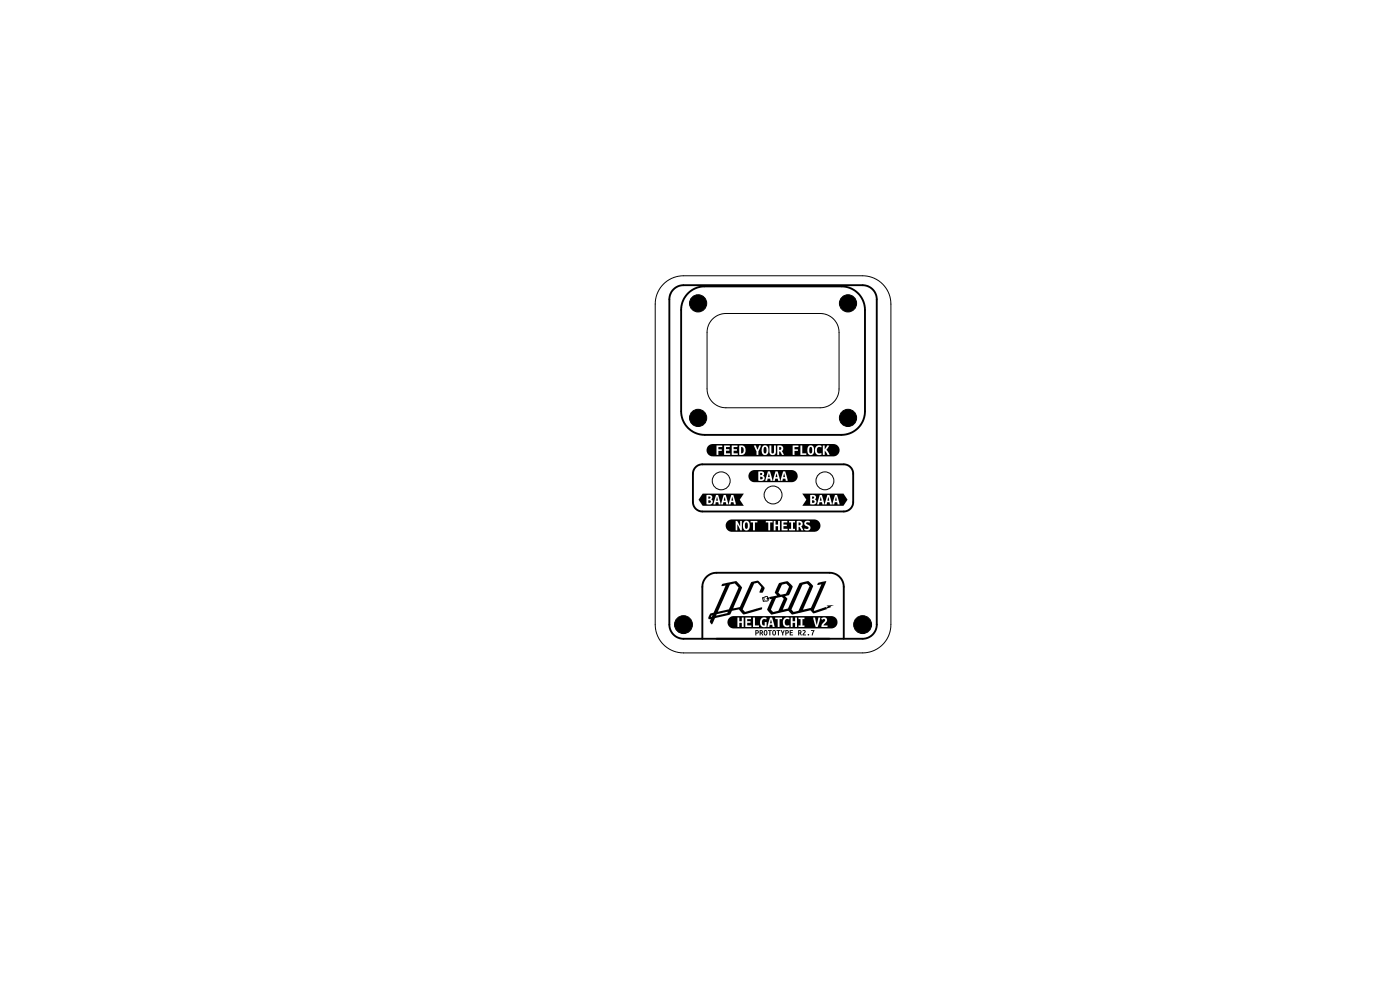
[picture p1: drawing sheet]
<svg xmlns="http://www.w3.org/2000/svg" width="297mm" height="210mm" viewBox="0 0 297 210" stroke-linecap="round" stroke-linejoin="round" font-family="sans-serif">
<path d="M142.9 61.4a3 3 0 0 1 2.1-.9h38a3 3 0 0 1 3 3v69a3 3 0 0 1-3 3h-38a3 3 0 0 1-3-3v-69a3 3 0 0 1 .9-2.1zM146 62.2a5 5 0 0 1 3.5-1.5h29a5 5 0 0 1 5 5.1v21.5a5 5 0 0 1-5 5h-29a5 5 0 0 1-5-5v-21.6a5 5 0 0 1 1.5-3.5zM147.6 99.1l.6-.4 .8-.2h30a2 2 0 0 1 2 2v6a2 2 0 0 1-2 2h-30a2 2 0 0 1-2-2v-6.2l.2-.6zM149 135.5v-11a3 3 0 0 1 3-3h24a3 3 0 0 1 3 3v11" fill="none" stroke="#000" stroke-width=".4"/>
<g fill="#000">
<path d="M157.2 94.8a.69 .69 0 0 1 .6 .7 .69 .69 0 0 1-.6 .7zM162.1 94.9l.2-.1a.93 .93 0 0 1 0 1.4 1.05 1.05 0 0 1-.2-1.3zM165.3 94.8l.4 .2v.4h-.4zM159.1 100.1l1.8-.1v2h1.9v-.5h.6l.1 .5h.9l.1-.5h.5l.1 .5h.9l.1-.5h.5l.1 .5h.4l-.5-2h-.5l-.5 2-.6-2h-.5l-.5 2-.7-2h-.4l-.6 2h-.6a.56 .56 0 0 0 .5-.5 .56 .56 0 0 0-.3-.6 .54 .54 0 0 0 .2-.7 .54 .54 0 0 0-.7-.2h-2.2l.9-.3h7.8a1.29 1.29 0 0 1 1.3 1.3 1.29 1.29 0 0 1-1.3 1.3h-7.8a1.29 1.29 0 0 1-1.2-.8 1.29 1.29 0 0 1 .2-1.4zM171.8 94.9l.2-.1a.93 .93 0 0 1 0 1.4 1.05 1.05 0 0 1-.2-1.3zM150.3 94.6l.9-.4h25.6a1.31 1.31 0 0 1 1.3 1.3 1.31 1.31 0 0 1-1.3 1.3h-25.6l-.8-.3h6.1v-.3h-.9v-.6h.7v-.3h-.7v-.5h.8v-.3h.4v2a1.05 1.05 0 0 0 1.4-.7 1.05 1.05 0 0 0-.7-1.3h2.4l.6 1.2v.8h.4l.1-1h.6a.74 .74 0 0 0 .5 1 .74 .74 0 0 0 .9-.7h.2a.69 .69 0 0 0 .7 .7 .69 .69 0 0 0 .7-.7v-1.3h.3v2h.4v-.7l.3 .1a.68 .68 0 0 0 .7 .6h4.8v-.3h-.9v-.7h1.1a.77 .77 0 0 0 .7 1 .77 .77 0 0 0 .7-1h.2a.89 .89 0 0 0 1.2 1h.9v-.9l.5 .9h.5l-.4-.7a.57 .57 0 0 1 .2-1l.1-.3h-.4l-.5 .8v-.8h-.4v2h-.5l.2-.1-.1-.3a.65 .65 0 0 1-.9-.6 .65 .65 0 0 1 .9-.6l.1-.3a.92 .92 0 0 0-1 0 .92 .92 0 0 0-.4 .9h-.2a.77 .77 0 0 0-.7-1 .77 .77 0 0 0-.7 1h-1.1v-1h-.4v2h-1.2v-.9h.7v-.3h-.7v-.5h.8v-.3h-1.2v2h-1.9l-.4-.8a.72 .72 0 0 0 .1-1 .72 .72 0 0 0-1-.2h-.8v1.5l-.3 .2-.3-.2v-1.5h-.4v1.3h-.2a.87 .87 0 0 0-.1-1 .87 .87 0 0 0-1-.2l-.2 .3-.1 .6h-.6l.5-1h-.5l-.3 .9-.4-.9h-5.1v2h-.3v-.3h-.9v-.6h.7v-.3h-.7v-.5h.8v-.3h-1.2v2h-1.2v-.9h.7v-.3h-.7v-.5h.8v-.3h-1.2v2h-1.6a1.3 1.3 0 0 1-.1-1.9zM150.3 105.3l.3 .1 .1 .3-.4 .1zM150.3 106.1l.4 .1v.4l-.4 .1zM152.1 105.4l.2 .8h-.4zM153.7 105.4l.2 .8h-.4zM155.3 105.4l.2 .8h-.3zM149.1 104.7h8.7l-.9 1.3 .9 1.3h-8.7l-.9-1.3 .7-1h1v2h1.9v-.5h.6l.1 .5h.9l.1-.5h.5l.1 .5h.9l.1-.5h.5l.1 .5h.4l-.5-2h-.5l-.5 2-.6-2h-.5l-.5 2-.7-2h-.4l-.6 2h-.6a.56 .56 0 0 0 .5-.5 .56 .56 0 0 0-.3-.6 .54 .54 0 0 0 .2-.7 .54 .54 0 0 0-.7-.2h-1.5z"/>
<path d="M158.2 110.9l.1-.1a.93 .93 0 0 1 0 1.4 1.05 1.05 0 0 1-.1-1.3zM161.3 100.3l.3 .1 .1 .3-.4 .1zM161.3 101.1l.4 .1v.4l-.4 .1zM163.1 100.4l.2 .8h-.4zM164.7 100.4l.2 .8h-.4zM166.3 100.4l.2 .8h-.3zM169.4 110.8l.5 .2-.1 .4h-.4zM172.3 105.3l.3 .1 .1 .3-.4 .1zM172.3 106.1l.4 .1v.4l-.4 .1zM154.3 110.6l1-.4h17.4a1.31 1.31 0 0 1 1.4 1.3 1.31 1.31 0 0 1-1.4 1.3h-17.4l-.9-.3h2v-1.3l.7 1.3h.3v-1h.2a.77 .77 0 0 0 .7 1 .77 .77 0 0 0 .8-1l-.2-.7h.9v1.7h.4v-1.7h2.8v1.7h1.5v-.9h.6v.9h2v-.3h-.9v-.6h.7v-.3h-.7v-.5h1.6v1.4h-.4v.3h1.3v-.3h-.5v-1.4h.5v-.3h.3v2h.4v-.7l.3 .1a.68 .68 0 0 0 .7 .6v-.1a1.29 1.29 0 0 0 1.5-.2 .91 .91 0 0 0-.9-1.1l.1-.3 .6 .1 .1-.3a.66 .66 0 0 0-.9 0 .66 .66 0 0 0 .1 1l.5 .2a.43 .43 0 0 1-.3 .5 .43 .43 0 0 1-.5-.2l-.1 .3h-.2l-.4-.7a.72 .72 0 0 0 .1-1 .72 .72 0 0 0-1-.2h-1.7v.3h-.4v-.3h-1.2v2h-.3v-2h-.4v.8h-.6v-.8h-.4v2h-.7v-1.7h.5v-.3h-1.4v.3h-1.8v-.3h-1.5v.3h-.3a.74 .74 0 0 0-.9-.3 .74 .74 0 0 0-.4 1h-.2v-1h-.4v1.2l-.6-1.2h-.3v2h-1.7a1.3 1.3 0 0 1-.1-1.9zM174.1 105.4l.2 .8h-.4zM175.7 105.4l.2 .8h-.4z"/>
<path d="M177.3 105.4l.2 .8h-.3zM170.2 104.7h8.7l.9 1.3-.9 1.3h-8.7l.9-1.3-.7-1h1.5v2h1.9v-.5h.6l.1 .5h.9l.1-.5h.5l.1 .5h.9l.1-.5h.5l.1 .5h.4l-.5-2h-.5l-.5 2-.6-2h-.5l-.5 2-.7-2h-.4l-.6 2h-.6a.56 .56 0 0 0 .5-.5 .56 .56 0 0 0-.3-.6 .54 .54 0 0 0 .2-.7 .54 .54 0 0 0-.7-.2h-2zM160.2 133.7a.43 .43 0 0 1 .7 .1 .43 .43 0 0 1-.3 .6h-.1v.4h-.3v-.9h.3v.3l.3-.2-.1-.1h-.5zM153.2 123.9l2.4-.5a.7 .7 0 0 1 1.1 .4l.3 .3a.61 .61 0 0 1 .2 1.1l-1.7 3.9 .9-.2a.76 .76 0 0 0 .9-.8l.2-.6a15.7 15.7 0 0 1 2-4.1l1.3-.2 .9 .9a.63 .63 0 0 1 .4 .9l-.1 .3a.5 .5 0 0 1-.4 .4 .5 .5 0 0 1-.5-.1l.3-.7a.52 .52 0 0 0-.3-.8l-.4-.5-.7 .2-2.4 5.5 .5 .5 3.3-.9 .2-.1 .1 .2a.43 .43 0 0 1-.6 .4l-.5 .2a6.7 6.7 0 0 1-3 .6l-.7-.7a.65 .65 0 0 0-.9-.1l-.7 .2a1.24 1.24 0 0 1-1.2 1l-1.7 .4a.8 .8 0 0 0-1 .7l-.3 .7a.61 .61 0 0 1-.5-.5 .61 .61 0 0 1 .2-.6h-.4l-.2-.2 .1-.3 .6 .1 .2-.3h.8l2.4-.5 .1-.3-2.3 .5-.2 .3h-.8v-.1l-.3 .3h-.5l.4-.7 .7-.1 .1-.2h.8l2.3-.5 2.1-4.7-.8-.8-.5 .1a.75 .75 0 0 0-.9 .8l-2.2 5.1h-.8l2.4-5.6-.8 .1zM161.1 133.7a.42 .42 0 0 1 .6 0 .42 .42 0 0 1 0 .6l.2 .5h-.2l-.2-.4h-.1v.4h-.3v-.9h.3v.3l.2-.2-.1-.1h-.4zM162.1 126.9l.1 .5zM162.2 133.7h.1a.54 .54 0 0 1 .5 .6 .54 .54 0 0 1-.6 .4l-.2-.5h.2l.2 .4 .2-.4-.2-.4-.2 .4h-.2zM161.7 126.7l.3-.1a.65 .65 0 0 1 .9 0 .65 .65 0 0 1 .1 .9l-1.1 .2-.2-.8h.3l-.1 .3 .2 .1-.1 .2 .7-.1 .2-.1-.3-.4 .1-.2-.8 .2h-.2zM163.6 131.4l.2 .8h-.4zM162.9 133.7h.8v.1h-.3v1h-.2v-1h-.3zM164 133.7h.1a.54 .54 0 0 1 .6 .6 .54 .54 0 0 1-.7 .4l-.2-.5h.2l.2 .4 .2-.4-.2-.4-.2 .4h-.2zM164.7 133.7h.8v.1h-.3v1h-.2v-1h-.3z"/>
<path d="M165.6 133.7h.3l.2 .5 .1-.5h.3l-.3 .7v.4h-.3v-.4zM166.6 133.7a.43 .43 0 0 1 .7 .1 .43 .43 0 0 1-.3 .6h-.2v.4h-.2v-.9h.2v.3l.3-.2-.1-.1h-.4zM167.5 133.7h.7v.1h-.5v.3h.4v.2h-.4v.3h.5v.2h-.7zM169.3 133.7a.42 .42 0 0 1 .6 0 .42 .42 0 0 1 0 .6l.2 .5h-.2l-.2-.4h-.1v.4h-.3v-.9h.3v.3l.2-.2-.1-.1h-.4zM170.2 133.8a.41 .41 0 0 1 .7 0 .41 .41 0 0 1-.3 .6l-.1 .2h.5v.2h-.8l.5-.8zM172 133.7h.8l-.4 1.1h-.2l.3-1h-.5zM165.3 123.7l1.8-.4 1.1 1.1-.8 1.8-.9 .3 .3 .2a.46 .46 0 0 1 0 .8l-.7 1.8h1.8l.2 .2a.44 .44 0 0 0 .8 .2 .73 .73 0 0 0 .8-.8l2-4.5-.2-.3a.99 .99 0 0 0-1.3 0l-2.3 5.2h-1.6l.9-.2 2.1-4.8a1.04 1.04 0 0 1 1.3-.9l.8-.1a1.89 1.89 0 0 1 1 1.2l-2.1 4.8 1.4-.3a.49 .49 0 0 0 .6-.5l1.9-4.5h-.8a.92 .92 0 0 1 1.1-.6l.8-.1-2.7 6.1 .2 .2 2.5-.9 .2 .5-2.1 .7a.79 .79 0 0 1-1 .1l-.5-.5-3.5 .8a.65 .65 0 0 1-.9-.5 .45 .45 0 0 0-.8-.1l-3 .7-1-1.1h.9l.2 .3a1.1 1.1 0 0 0 1.3 0l1.2-2.6-.5-.4-.7 .2a.65 .65 0 0 0-.8 .7l-.7 1.8h-.9l1-2.3-.5 .1 .1-.2-.2-.2 1.7-.4-.4-.6h.7l.5 .5 .5-.1a.7 .7 0 0 0 .9-.7l.2-.4a.5 .5 0 0 0 .2-.5 .5 .5 0 0 0-.3-.4l-.3-.3-.9 .2-.8 1.7h-.7zM154.7 131.1l.9-.4h20.8a1.31 1.31 0 0 1 1.3 1.3 1.31 1.31 0 0 1-1.3 1.3h-20.8l-.8-.3h2v-.9h.6v.9h3.6v-.3h-.8v-.7h1a.89 .89 0 0 0 1.2 1h.8l.1-.5h.5l.1 .5h.4l-.4-1.7h1.1v1.7h.4v-1h.7a.89 .89 0 0 0 1.2 1h.8v-.9h.6v.9h.4v-1.7h.7v1.4h-.4v.3h1.3v-.3h-.5v-1.4h.5v-.3h1.8l.6 2h.4l.5-1.8h.2l.2 .3 .6-.1v.3l-.6 .7-.1 .6h1.3v-.3h-.9v-.1a1.61 1.61 0 0 0 .7-1.3l-.3-.3h-.4l-.5 .2h-.2v-.2h-.4l-.3 1.6-.4-1.6h-3.5v.3h-.3v-.3h-.4v.8h-.6v-.8h-.4v2h-.4l.2-.1-.1-.3a.65 .65 0 0 1-.9-.6 .65 .65 0 0 1 .9-.6l.1-.3a.92 .92 0 0 0-1 0 .92 .92 0 0 0-.4 .9h-.7v-.7h.5v-.3h-1.4v.3h-.6l-.1-.3h-.4l-.6 2h-.4h.2v-1h-.4v.7a.68 .68 0 0 1-.6-.8 .68 .68 0 0 1 .8-.6l.1 .1 .1-.3a.91 .91 0 0 0-1 0 .91 .91 0 0 0-.4 .9h-1v-1h-.4v2h-.4v-.3h-.9v-.6h.7v-.3h-.7v-.5h.8v-.3h-1.2v2h-.3v-2h-.4v.8h-.6v-.8h-.4v2h-1.6a1.3 1.3 0 0 1-.1-1.9zM175.4 128.5l1.5-.1-.7 .2 .1 .2-.8 .3-.1-.3 .2-.1z"/>
<circle cx="171.5" cy="134.6" r=".16"/>
</g>
<g fill="none" stroke="#000" stroke-width=".21">
<path d="M140.8 60.3a6 6 0 0 1 4.2-1.8h38a6 6 0 0 1 6 6v68a6 6 0 0 1-6 6h-38a6 6 0 0 1-6-6v-68a6 6 0 0 1 1.8-4.2zM151.2 67.7a4 4 0 0 1 2.8-1.2h20a4 4 0 0 1 4 4v12a4 4 0 0 1-4 4h-20a4 4 0 0 1-4-4v-12a4 4 0 0 1 1.2-2.8z"/>
<circle cx="153" cy="102" r="1.9"/>
<circle cx="164" cy="105" r="1.9"/>
<circle cx="175" cy="102" r="1.9"/>
</g>
<g fill="#000" stroke="#000" stroke-width=".21">
<circle cx="148.1" cy="64.3" r="1.82"/>
<circle cx="179.9" cy="64.3" r="1.82"/>
<circle cx="148.1" cy="88.7" r="1.82"/>
<circle cx="179.9" cy="88.7" r="1.82"/>
<circle cx="145" cy="132.5" r="1.9"/>
<circle cx="183" cy="132.5" r="1.9"/>
</g>
</svg>
